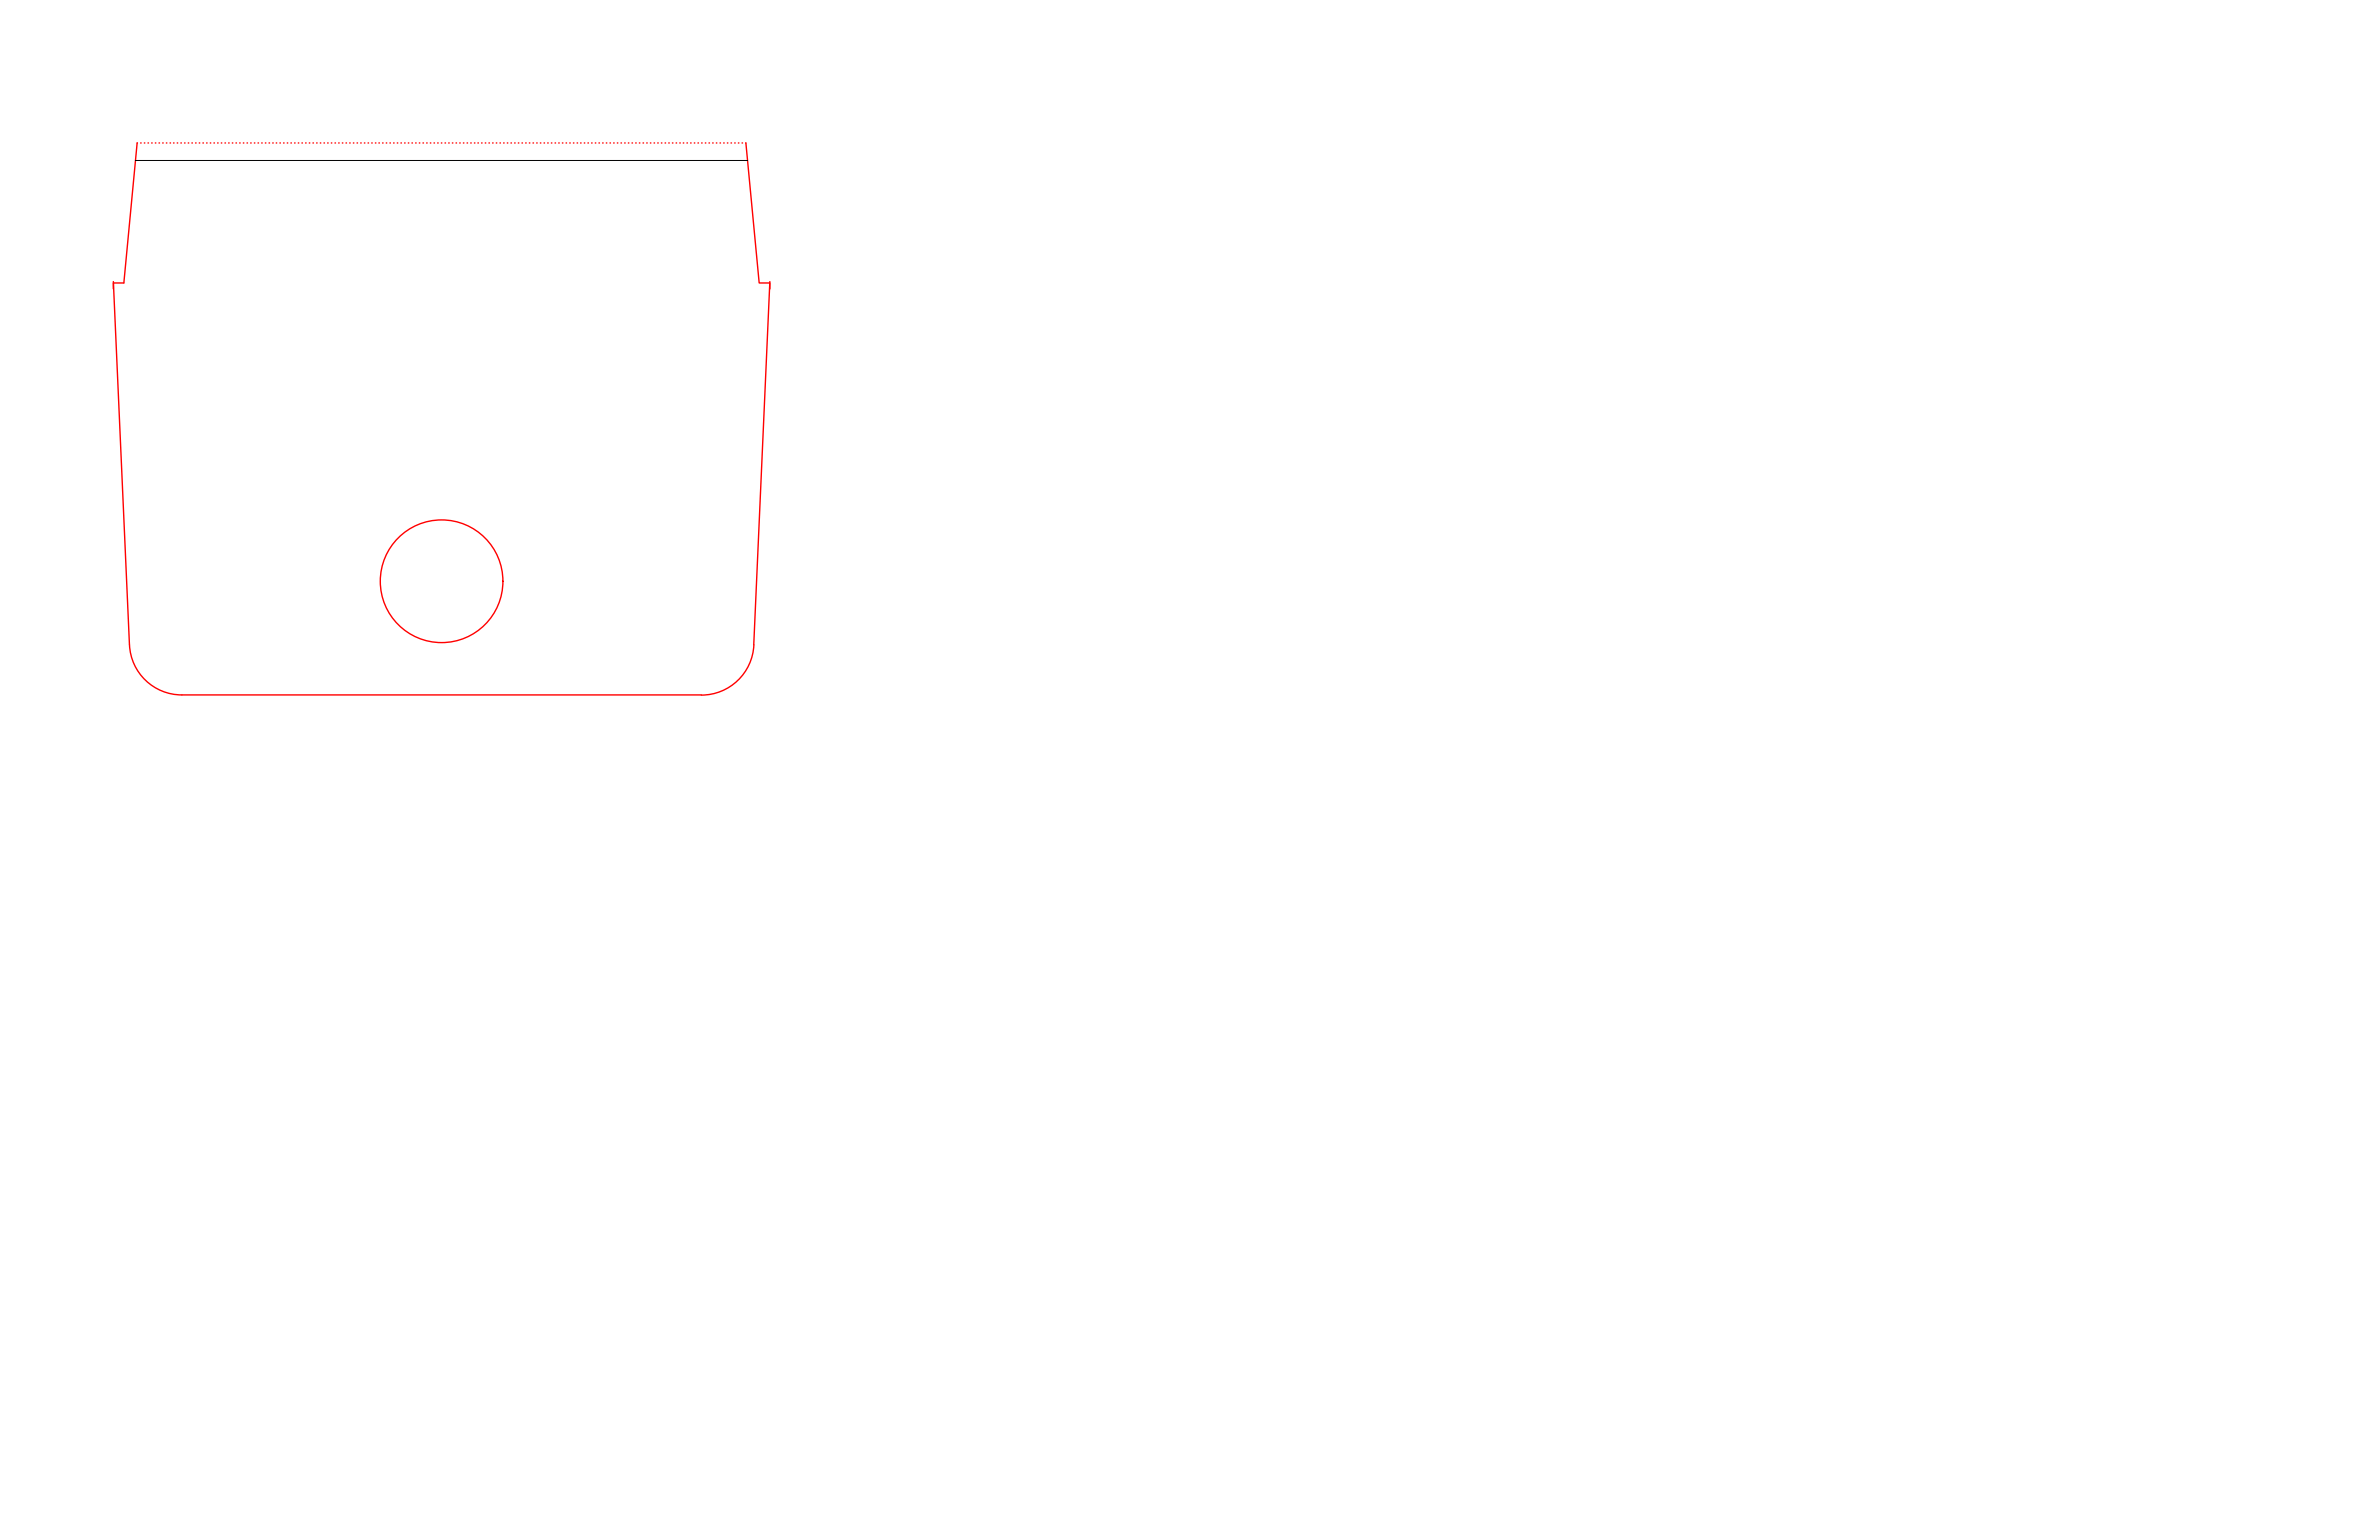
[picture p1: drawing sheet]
<svg xmlns="http://www.w3.org/2000/svg" width="864mm" height="559mm" viewBox="0 0 864 559" stroke-linecap="round" stroke-linejoin="round" font-family="sans-serif">
<!-- layer: Visible (ANSI) -->
<g fill="none" stroke="#f00" stroke-width=".51">
<path d="M49.9 51.9l-4.9 50.8h-3.9v2.1M51.1 51.9h.1M52.4 51.9h.2M53.7 51.9h.2M55.1 51.9h.1M56.4 51.9h.2M57.7 51.9h.2M59.1 51.9h.1M60.4 51.9h.2M61.7 51.9h.2M63 51.9h.2M64.3 51.9h.2"/>
<path d="M65.7 51.9h.1M67 51.9h.2M68.3 51.9h.2M69.7 51.9h.1M71 51.9h.2M72.3 51.9h.2M73.7 51.9h.2M75 51.9h.2M76.3 51.9h.2M77.7 51.9h.2M79 51.9h.2M80.3 51.9h.2"/>
<path d="M81.7 51.9h.2M83 51.9h.2M84.3 51.9h.2M85.7 51.9h.2M87 51.9h.2M88.3 51.9h.2M89.7 51.9h.2M91 51.9h.2M92.3 51.9h.2M93.7 51.9h.2M95 51.9h.2M96.3 51.9h.2"/>
<path d="M97.7 51.9h.2M99 51.9h.2M100.3 51.9h.2M101.6 51.9h.2M102.9 51.9h.2M104.3 51.9h.2M105.6 51.9h.2M106.9 51.9h.2M108.3 51.9h.2M109.6 51.9h.2M110.9 51.9h.2M112.3 51.9h.2"/>
<path d="M113.6 51.9h.2M114.9 51.9h.2M116.3 51.9h.2M117.6 51.9h.2M118.9 51.9h.2M120.3 51.9h.2M121.6 51.9h.2M122.9 51.9h.2M124.3 51.9h.2M125.6 51.9h.2M126.9 51.9h.2M128.3 51.9h.2"/>
<path d="M129.6 51.9h.2M130.9 51.9h.2M132.3 51.9h.2M133.6 51.9h.2M134.9 51.9h.2M136.3 51.9h.2M137.5 51.9h.2M138.9 51.9h.2M140.2 51.9h.2M141.5 51.9h.2M142.9 51.9h.2M144.2 51.9h.2"/>
<path d="M145.5 51.9h.2M146.9 51.9h.2M148.2 51.9h.2M149.5 51.9h.2M150.9 51.9h.2M152.2 51.9h.2M153.5 51.9h.2M154.9 51.9h.2M156.2 51.9h.2M157.5 51.9h.2M158.9 51.9h.2M160.2 51.9h.2"/>
<path d="M161.5 51.9h.2M162.9 51.9h.2M164.2 51.9h.2M165.5 51.9h.2M166.9 51.9h.2M168.2 51.9h.2M169.5 51.9h.2M170.9 51.9h.2M172.2 51.9h.2M173.5 51.9h.2M174.8 51.9h.2M176.1 51.9h.2"/>
<path d="M177.5 51.9h.2M178.8 51.9h.2M180.1 51.9h.2M181.5 51.9h.2M182.8 51.9h.2M184.1 51.9h.2M185.5 51.9h.2M186.8 51.9h.2M188.2 51.9h.1M189.5 51.9h.2M190.8 51.9h.2M192.2 51.9h.1"/>
<path d="M193.5 51.9h.2M194.8 51.9h.2M196.2 51.9h.1M197.5 51.9h.2M198.8 51.9h.2M200.2 51.9h.1M201.5 51.9h.2M202.8 51.9h.2M204.2 51.9h.1M205.5 51.9h.2M206.8 51.9h.2M208.2 51.9h.1"/>
<path d="M209.5 51.9h.2M210.8 51.9h.1M212.1 51.9h.2M213.4 51.9h.2M214.8 51.9h.1M216.1 51.9h.2M217.4 51.9h.2M218.8 51.9h.1M220.1 51.9h.2M221.4 51.9h.2M222.8 51.9h.1M224.1 51.9h.2"/>
<path d="M225.4 51.9h.2M226.8 51.9h.1M228.1 51.9h.2M229.4 51.9h.2M230.8 51.9h.1M232.1 51.9h.2M233.4 51.9h.2M234.8 51.9h.1M236.1 51.9h.2M237.4 51.9h.2M238.8 51.9h.2M240.1 51.9h.2"/>
<path d="M241.4 51.9h.2M242.8 51.9h.2M244.1 51.9h.2M245.4 51.9h.2M246.8 51.9h.2M248 51.9h.2M249.4 51.9h.2M250.7 51.9h.2M252 51.9h.2M253.4 51.9h.2M254.7 51.9h.2M256 51.9h.2"/>
<path d="M257.4 51.9h.2M258.7 51.9h.2M260 51.9h.2M261.4 51.9h.2M262.7 51.9h.2M264 51.9h.2M265.4 51.9h.2M266.7 51.9h.2M268 51.9h.2M269.4 51.9h.2M270.7 51.9l4.9 50.8h3.9v2.1M41.1 102.2l5.9 131.8a19 19 0 0 0 19 18.2"/>
<path d="M279.5 102.2l-5.9 131.7M273.7 234a19.1 19.1 0 0 1-19.1 18.2h-188.6"/>
<circle cx="160.3" cy="210.9" r="22.3"/>
</g>
<!-- layer: Sketch Geometry (ANSI) -->
<path d="M49.2 58.2h222.2" fill="none" stroke="#000" stroke-width=".36"/>
</svg>
